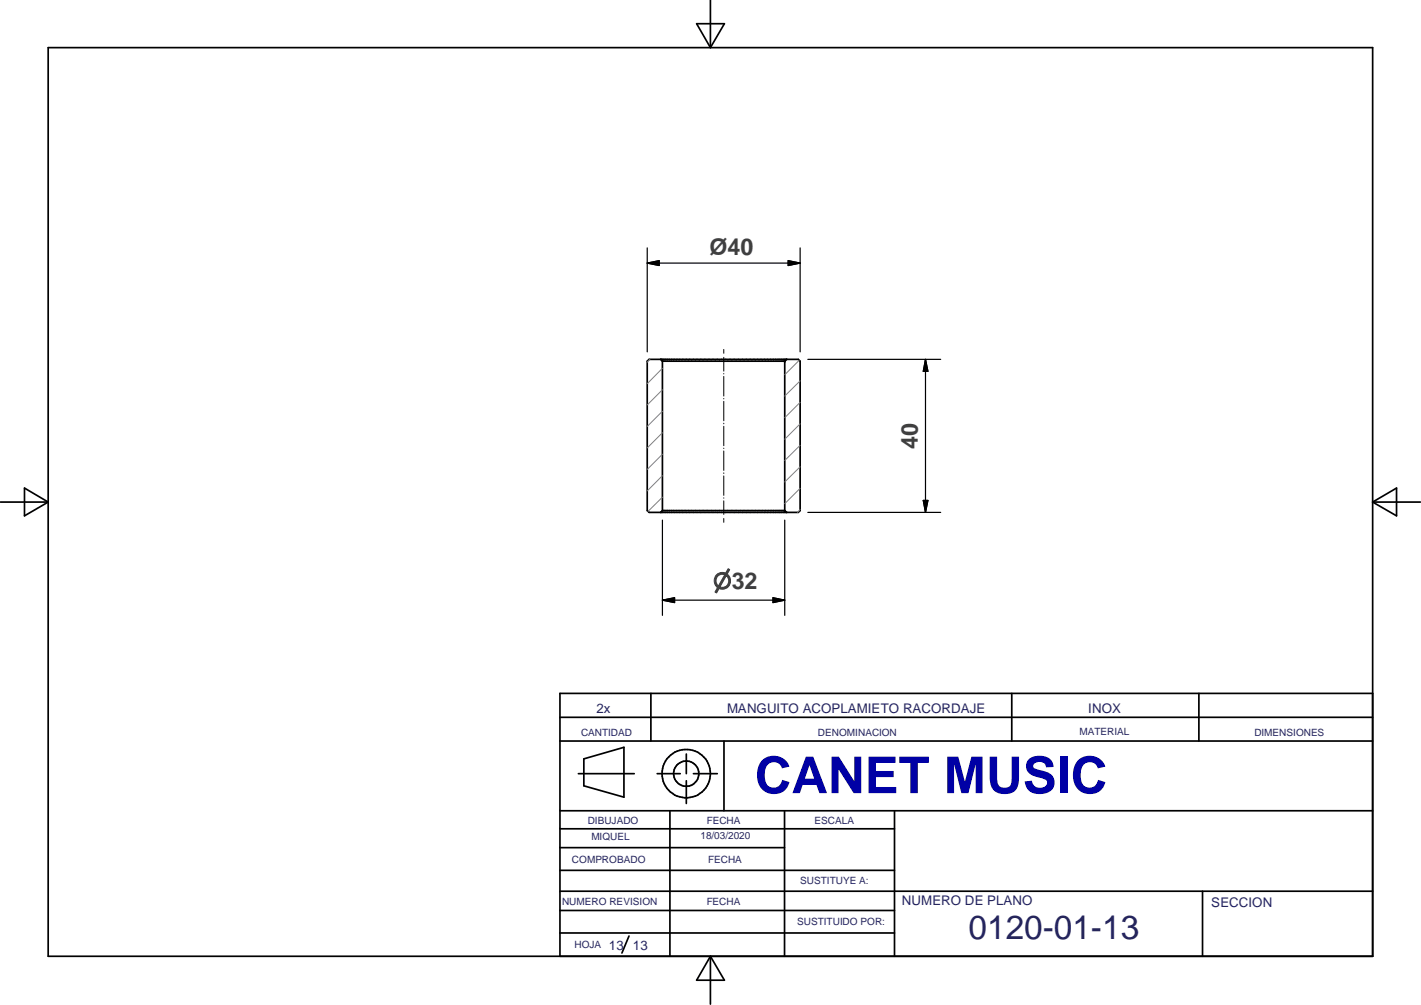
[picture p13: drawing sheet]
<svg xmlns="http://www.w3.org/2000/svg" width="297mm" height="210mm" viewBox="0 0 297 210" stroke-linecap="round" stroke-linejoin="round" font-family="sans-serif">
<defs><g id="words">
<text font-size="10.6" fill="#0000a5" x="157.8" y="165.7">CANET MUSIC</text>
<text font-size="7" fill="#262659" x="202.5" y="196.1">0120-01-13</text>
<g font-size="4.9" fill="#3f3f3f">
<text x="148.3" y="53.2">Ø40</text>
<text x="191.9" y="93.8" transform="rotate(-90 191.9 93.8)">40</text>
</g>
<text font-size="4.5" fill="#3f3f3f" x="149.1" y="123">⌀32</text>
<g font-size="2.8" fill="#262659">
<text x="124.7" y="148.9">2x</text>
<text x="152" y="148.9">MANGUITO ACOPLAMIETO RACORDAJE</text>
<text x="227.5" y="148.9">INOX</text>
<text x="188.5" y="189.1">NUMERO DE PLANO</text>
<text x="253.2" y="189.5">SECCION</text>
<text x="127.3" y="198.4">13 13</text>
</g>
<g font-size="2.1" fill="#262659">
<text x="121.5" y="153.6">CANTIDAD</text>
<text x="171" y="153.6">DENOMINACION</text>
<text x="225.6" y="153.6">MATERIAL</text>
<text x="262.2" y="153.6">DIMENSIONES</text>
<text x="122.9" y="172">DIBUJADO</text>
<text x="147.7" y="172">FECHA</text>
<text x="170.3" y="172">ESCALA</text>
<text x="123.6" y="175.5">MIQUEL</text>
<text x="146.4" y="175.3">18/03/2020</text>
<text x="119.5" y="180.3">COMPROBADO</text>
<text x="148" y="180.3">FECHA</text>
<text x="167.3" y="184.5">SUSTITUYE A:</text>
<text x="117.5" y="189.1">NUMERO REVISION</text>
<text x="147.7" y="189.1">FECHA</text>
<text x="166.6" y="193.2">SUSTITUIDO POR:</text>
<text x="120.1" y="198.1">HOJA</text>
</g>
</g></defs>
<g fill="none" stroke="#000" stroke-width=".35">
<path d="M10.1 9.9h276.8v189.8h-276.8zM145.6 5h5.8l-2.9 4.9zM148.5 0v9.9M135.3 75.4l.4-.3h31.2l.4 .3v31.2l-.4 .4h-31.2l-.4-.4zM138.1 75.1l.4 .3M138.5 75.4v31.2M138.5 75.4h25.5M164 75.4v31.2M164.5 75.1l-.5 .3M.1 104.9h10M5.1 101.9l5 3-5 2.8zM138.5 106.6l-.4 .4"/>
<path d="M138.5 106.6h25.5M164 106.6l.5 .4M286.9 104.9h10M286.9 104.9l5-3v5.8zM117 154.8h169.9M117 149.8h169.9M122 158.5l8.4-2.4v10.4l-8.4-2.4zM136.1 144.8v10M143.5 157.5v4.1M151.3 154.8v14.5M211.5 144.8v10M250.6 144.8v10"/>
<path d="M286.9 144.8h-169.9v54.9M117 177h47M117 173.1h70M117 169.3h169.9M120.9 161.6h11.7M137.4 161.6h4.8M140 169.3v30.4M143.5 163.1v4.7M144.9 161.6h5M164 169.3v30.4M187 169.3v30.4M117 186.1h169.9"/>
<path d="M117 181.8h70M117 194.9h70M117 190.2h70M131.5 195.5l-1.5 3.6M148.5 199.7v10M148.5 199.7l2.9 5h-5.8zM251.4 186.1v13.6"/>
<circle cx="143.4" cy="161.6" r="2.64"/>
<circle cx="143.4" cy="161.6" r="5"/>
</g>
<g fill="#000">
<circle cx="164" cy="75.4" r=".18"/>
<circle cx="164" cy="106.6" r=".18"/>
</g>
<g fill="none" stroke="#808080" stroke-width=".21">
<path d="M135.8 75.1l-.5 .5M138.5 76.9l-3.2 3.2M167 75.3l-3 3M167.3 79.5l-3.3 3.2M138.5 99.4l-3.2 3.1M138.5 94.9l-3.2 3.1M138.5 90.4l-3.2 3.2M138.5 85.9l-3.2 3.2M138.5 81.4l-3.2 3.2M167.3 97.5l-3.3 3.2M167.3 93l-3.3 3.2M167.3 88.5l-3.3 3.2"/>
<path d="M167.3 84l-3.3 3.2M138.5 103.8l-3 3M167.3 106.4l-.6 .6M167.3 102l-3.3 3.2"/>
</g>
<g fill="none" stroke="#000" stroke-width=".21">
<path d="M151.3 73v.8M151.3 74.6v2.9M151.3 78v.1M151.3 78.6v4.1M151.3 83.2v.1M151.3 83.8v4.1M151.3 88.4v.1M151.3 89v4.1M151.3 93.6v.1M151.3 94.2v4.1M151.3 98.8v.1M151.3 99.4v4.1"/>
<path d="M151.3 104v.1M151.3 104.6v2.8M151.3 108.3v.8"/>
</g>
<g fill="none" stroke="#000" stroke-width=".25">
<path d="M135.3 54.9l2.5-.5v1.1zM135.3 54.9h32M135.3 51.8v21.7M164.8 54.4l2.5 .5-2.5 .6zM167.3 51.8v21.7M168.9 75.1h27.7M193.5 75.1l.5 2.5h-1zM193.5 75.1v31.9M138.5 108.6v19.9M164 108.6v19.9M168.9 107h27.7M193 104.5h1l-.5 2.5z"/>
<path d="M138.5 125.3l2.5-.5v1.1zM138.5 125.3h25.5M161.6 124.8l2.4 .5-2.4 .6z"/>
</g>
<path d="M135.3 54.9l2.5-.5v1.1zM164.8 54.4l2.5 .5-2.5 .6zM193.5 75.1l.5 2.5h-1zM193 104.5h1l-.5 2.5zM138.5 125.3l2.5-.5v1.1zM161.6 124.8l2.4 .5-2.4 .6z" fill="#000"/>
<use href="#words"/>
</svg>
